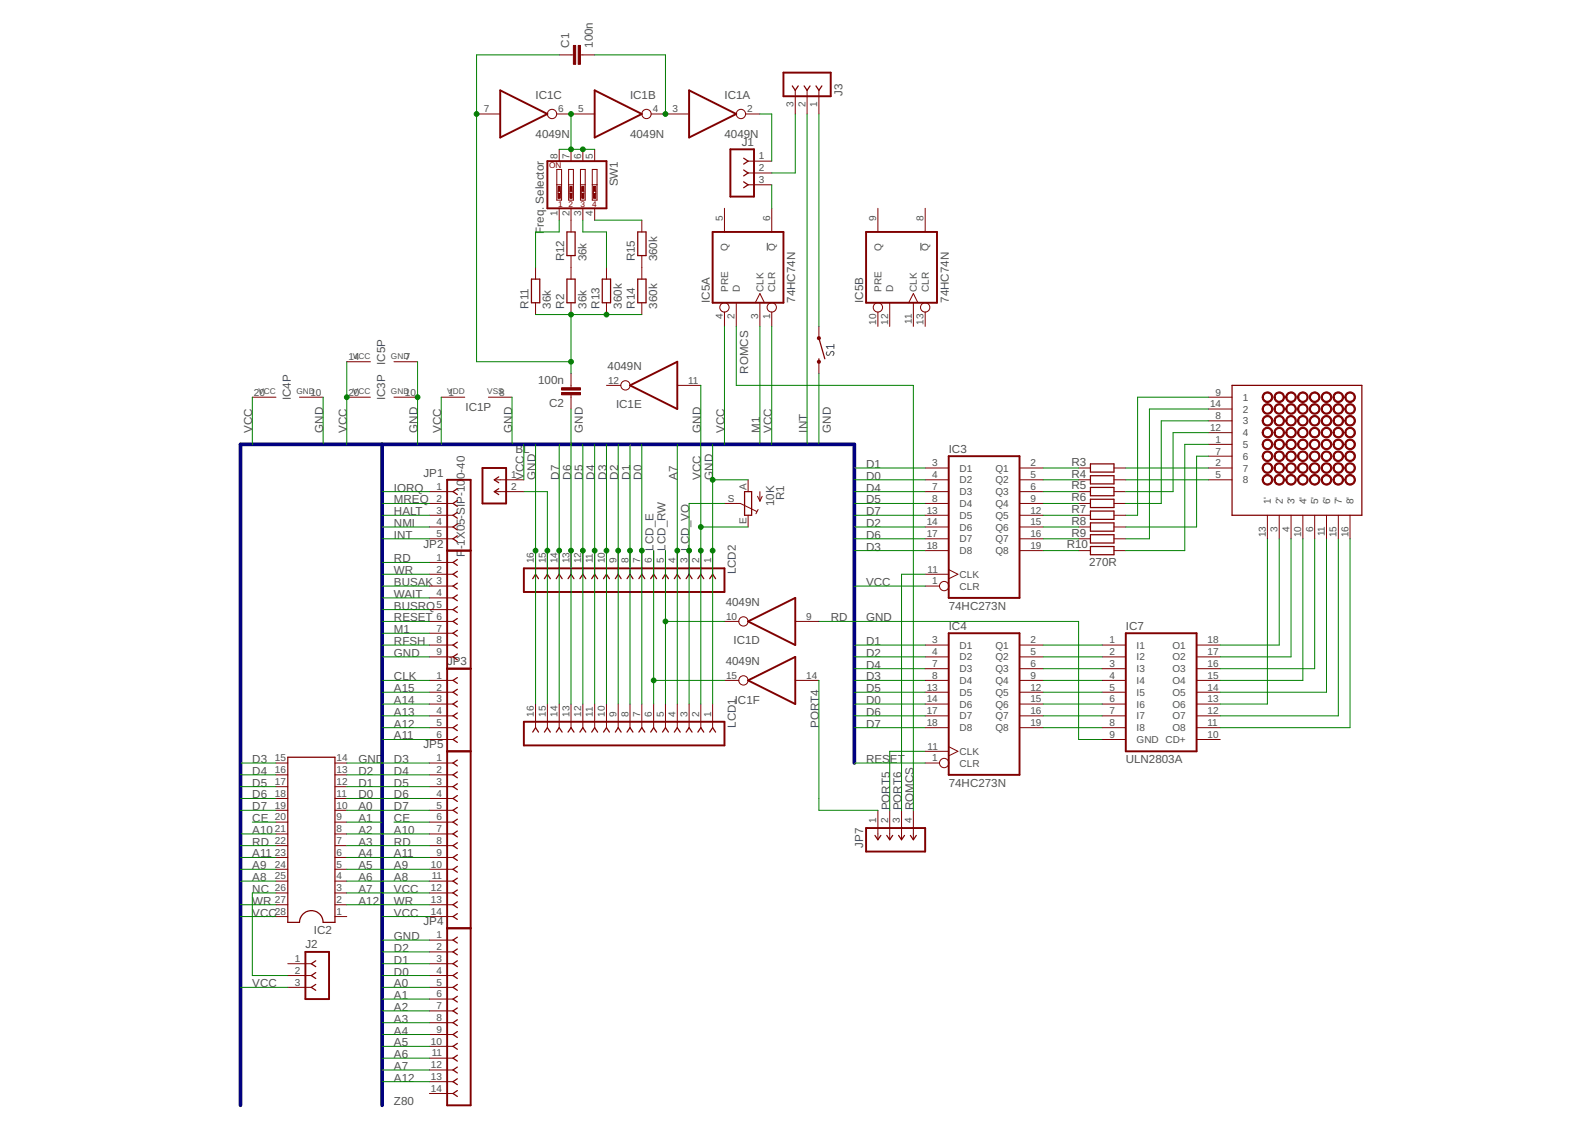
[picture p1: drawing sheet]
<svg xmlns="http://www.w3.org/2000/svg" width="297mm" height="210mm" viewBox="0 0 297 210" stroke-linecap="round" stroke-linejoin="round" font-family="sans-serif">
<defs><g id="words">
<g font-size="2.2" fill="#505050">
<text x="106" y="8.9" transform="rotate(-90 106 8.9)">C1</text>
<text x="110.4" y="8.9" transform="rotate(-90 110.4 8.9)">100n</text>
<text x="156.9" y="17.9" transform="rotate(-90 156.9 17.9)">J3</text>
<text x="99.7" y="18.5">IC1C</text>
<text x="117.3" y="18.5">IC1B</text>
<text x="134.9" y="18.5">IC1A</text>
<text x="99.7" y="25.6">4049N</text>
<text x="117.3" y="25.6">4049N</text>
<text x="134.9" y="25.6">4049N</text>
<text x="138.1" y="27.2">J1</text>
<text x="115" y="34.7" transform="rotate(-90 115 34.7)">SW1</text>
<text x="101.3" y="43.6" transform="rotate(-90 101.3 43.6)">Freq. Selector</text>
<text x="105" y="48.7" transform="rotate(-90 105 48.7)">R12</text>
<text x="109.2" y="48.7" transform="rotate(-90 109.2 48.7)">36k</text>
<text x="118.2" y="48.7" transform="rotate(-90 118.2 48.7)">R15</text>
<text x="122.4" y="48.7" transform="rotate(-90 122.4 48.7)">360k</text>
<text x="98.5" y="57.5" transform="rotate(-90 98.5 57.5)">R11</text>
<text x="102.6" y="57.5" transform="rotate(-90 102.6 57.5)">36k</text>
<text x="105" y="57.5" transform="rotate(-90 105 57.5)">R2</text>
<text x="109.2" y="57.5" transform="rotate(-90 109.2 57.5)">36k</text>
<text x="111.6" y="57.5" transform="rotate(-90 111.6 57.5)">R13</text>
<text x="115.8" y="57.5" transform="rotate(-90 115.8 57.5)">360k</text>
<text x="118.2" y="57.5" transform="rotate(-90 118.2 57.5)">R14</text>
<text x="122.4" y="57.5" transform="rotate(-90 122.4 57.5)">360k</text>
<text x="132.2" y="56.4" transform="rotate(-90 132.2 56.4)">IC5A</text>
<text x="148.1" y="56.4" transform="rotate(-90 148.1 56.4)">74HC74N</text>
<text x="160.7" y="56.4" transform="rotate(-90 160.7 56.4)">IC5B</text>
<text x="176.7" y="56.4" transform="rotate(-90 176.7 56.4)">74HC74N</text>
<text x="71.7" y="67.9" transform="rotate(-90 71.7 67.9)">IC5P</text>
<text x="100.2" y="71.5">100n</text>
<text x="113.2" y="68.9">4049N</text>
<text x="139.3" y="69.6" transform="rotate(-90 139.3 69.6)">ROMCS</text>
<text x="54.1" y="74.5" transform="rotate(-90 54.1 74.5)">IC4P</text>
<text x="71.7" y="74.5" transform="rotate(-90 71.7 74.5)">IC3P</text>
<text x="86.7" y="76.6">IC1P</text>
<text x="102.3" y="75.9">C2</text>
<text x="114.7" y="76.1">IC1E</text>
<text x="47" y="80.6" transform="rotate(-90 47 80.6)">VCC</text>
<text x="60.2" y="80.6" transform="rotate(-90 60.2 80.6)">GND</text>
<text x="64.6" y="80.6" transform="rotate(-90 64.6 80.6)">VCC</text>
<text x="77.8" y="80.6" transform="rotate(-90 77.8 80.6)">GND</text>
<text x="82.2" y="80.6" transform="rotate(-90 82.2 80.6)">VCC</text>
<text x="95.4" y="80.6" transform="rotate(-90 95.4 80.6)">GND</text>
<text x="108.5" y="80.6" transform="rotate(-90 108.5 80.6)">GND</text>
<text x="130.5" y="80.6" transform="rotate(-90 130.5 80.6)">GND</text>
<text x="134.9" y="80.6" transform="rotate(-90 134.9 80.6)">VCC</text>
<text x="141.5" y="80.6" transform="rotate(-90 141.5 80.6)">M1</text>
<text x="143.7" y="80.6" transform="rotate(-90 143.7 80.6)">VCC</text>
<text x="150.3" y="80.6" transform="rotate(-90 150.3 80.6)">INT</text>
<text x="154.7" y="80.6" transform="rotate(-90 154.7 80.6)">GND</text>
<text x="78.9" y="88.8">JP1</text>
<text x="86.6" y="89.3" transform="rotate(-90 86.6 89.3)">0-40</text>
<text x="96" y="84.4">BL</text>
<text x="97.5" y="89.4" transform="rotate(-90 97.5 89.4)">VCC</text>
<text x="99.7" y="89.4" transform="rotate(-90 99.7 89.4)">GND</text>
<text x="104.1" y="89.4" transform="rotate(-90 104.1 89.4)">D7</text>
<text x="106.3" y="89.4" transform="rotate(-90 106.3 89.4)">D6</text>
<text x="108.5" y="89.4" transform="rotate(-90 108.5 89.4)">D5</text>
<text x="110.7" y="89.4" transform="rotate(-90 110.7 89.4)">D4</text>
<text x="112.9" y="89.4" transform="rotate(-90 112.9 89.4)">D3</text>
<text x="115.1" y="89.4" transform="rotate(-90 115.1 89.4)">D2</text>
<text x="117.3" y="89.4" transform="rotate(-90 117.3 89.4)">D1</text>
<text x="119.5" y="89.4" transform="rotate(-90 119.5 89.4)">D0</text>
<text x="126.1" y="89.4" transform="rotate(-90 126.1 89.4)">A7</text>
<text x="130.5" y="89.4" transform="rotate(-90 130.5 89.4)">VCC</text>
<text x="132.7" y="89.4" transform="rotate(-90 132.7 89.4)">GND</text>
<text x="161.3" y="89.4">D0</text>
<text x="161.3" y="87.2">D1</text>
<text x="176.7" y="84.4">IC3</text>
<text x="199.5" y="86.7">R3</text>
<text x="199.5" y="88.9">R4</text>
<text x="73.4" y="91.6">IORQ</text>
<text x="73.4" y="93.8">MREQ</text>
<text x="73.4" y="96">HALT</text>
<text x="144.2" y="94.3" transform="rotate(-90 144.2 94.3)">10K</text>
<text x="146" y="93.2" transform="rotate(-90 146 93.2)">R1</text>
<text x="161.3" y="91.6">D4</text>
<text x="161.3" y="93.8">D5</text>
<text x="161.3" y="96">D7</text>
<text x="199.5" y="91.1">R5</text>
<text x="199.5" y="93.3">R6</text>
<text x="199.5" y="95.5">R7</text>
<text x="73.4" y="98.2">NMI</text>
<text x="73.4" y="100.4">INT</text>
<text x="161.3" y="98.2">D2</text>
<text x="161.3" y="100.4">D6</text>
<text x="199.5" y="97.7">R8</text>
<text x="199.5" y="99.9">R9</text>
<text x="73.4" y="104.8">RD</text>
<text x="73.4" y="107">WR</text>
<text x="78.9" y="102">JP2</text>
<text x="86.6" y="103.7" transform="rotate(-90 86.6 103.7)">F</text>
<text x="86.6" y="102.3" transform="rotate(-90 86.6 102.3)">-1X05-SIP-10</text>
<text x="121.7" y="102.6" transform="rotate(-90 121.7 102.6)">LCD_E</text>
<text x="123.9" y="102.6" transform="rotate(-90 123.9 102.6)">LCD_RW</text>
<text x="128.3" y="102.6" transform="rotate(-90 128.3 102.6)">LCD_VO</text>
<text x="137" y="107" transform="rotate(-90 137 107)">LCD2</text>
<text x="161.3" y="102.6">D3</text>
<text x="198.7" y="102.1">R10</text>
<text x="202.8" y="105.4">270R</text>
<text x="73.4" y="109.1">BUSAK</text>
<text x="73.4" y="111.3">WAIT</text>
<text x="73.4" y="113.5">BUSRQ</text>
<text x="135.1" y="112.9">4049N</text>
<text x="161.3" y="109.1">VCC</text>
<text x="176.7" y="113.5">74HC273N</text>
<text x="73.4" y="115.7">RESET</text>
<text x="73.4" y="117.9">M1</text>
<text x="154.7" y="115.7">RD</text>
<text x="161.3" y="115.7">GND</text>
<text x="176.7" y="117.4">IC4</text>
<text x="209.7" y="117.3">IC7</text>
<text x="73.4" y="120.1">RFSH</text>
<text x="73.4" y="122.3">GND</text>
<text x="83.3" y="123.9">JP3</text>
<text x="135.1" y="123.9">4049N</text>
<text x="136.6" y="120">IC1D</text>
<text x="161.3" y="120.1">D1</text>
<text x="161.3" y="122.3">D2</text>
<text x="161.3" y="124.5">D4</text>
<text x="73.4" y="126.7">CLK</text>
<text x="73.4" y="128.9">A15</text>
<text x="73.4" y="131.1">A14</text>
<text x="136.8" y="131">IC1F</text>
<text x="161.3" y="131.1">D0</text>
<text x="161.3" y="126.7">D3</text>
<text x="161.3" y="128.9">D5</text>
<text x="73.4" y="133.3">A13</text>
<text x="73.4" y="135.5">A12</text>
<text x="73.4" y="137.7">A11</text>
<text x="137" y="135.6" transform="rotate(-90 137 135.6)">LCD1</text>
<text x="152.5" y="135.5" transform="rotate(-90 152.5 135.5)">PORT4</text>
<text x="161.3" y="133.3">D6</text>
<text x="161.3" y="135.5">D7</text>
<text x="47" y="142.1">D3</text>
<text x="66.8" y="142.1">GND</text>
<text x="73.4" y="142.1">D3</text>
<text x="78.9" y="139.4">JP5</text>
<text x="161.3" y="142.1">RES</text>
<text x="165.7" y="142.1">ET</text>
<text x="209.7" y="142.1">ULN2803A</text>
<text x="47" y="144.3">D4</text>
<text x="47" y="146.5">D5</text>
<text x="47" y="148.7">D6</text>
<text x="66.8" y="148.7">D0</text>
<text x="66.8" y="146.5">D1</text>
<text x="66.8" y="144.3">D2</text>
<text x="73.4" y="144.3">D4</text>
<text x="73.4" y="146.5">D5</text>
<text x="73.4" y="148.7">D6</text>
<text x="176.7" y="146.5">74HC273N</text>
<text x="47" y="150.9">D7</text>
<text x="47" y="155.3">A10</text>
<text x="47" y="153.1">CE</text>
<text x="66.8" y="155.3">A2</text>
<text x="66.8" y="153.1">A1</text>
<text x="66.8" y="150.9">A0</text>
<text x="73.4" y="150.9">D7</text>
<text x="73.4" y="155.3">A10</text>
<text x="73.4" y="153.1">CE</text>
<text x="165.7" y="150.9" transform="rotate(-90 165.7 150.9)">PORT5</text>
<text x="167.9" y="150.9" transform="rotate(-90 167.9 150.9)">PORT6</text>
<text x="170.1" y="150.9" transform="rotate(-90 170.1 150.9)">ROMCS</text>
<text x="47" y="157.5">RD</text>
<text x="47" y="159.7">A11</text>
<text x="47" y="161.9">A9</text>
<text x="66.8" y="161.9">A5</text>
<text x="66.8" y="159.7">A4</text>
<text x="66.8" y="157.5">A3</text>
<text x="73.4" y="157.5">RD</text>
<text x="73.4" y="159.7">A11</text>
<text x="73.4" y="161.9">A9</text>
<text x="160.7" y="157.9" transform="rotate(-90 160.7 157.9)">JP7</text>
<text x="47" y="164.1">A8</text>
<text x="47" y="166.3">NC</text>
<text x="66.8" y="166.3">A7</text>
<text x="66.8" y="164.1">A6</text>
<text x="73.4" y="164.1">A8</text>
<text x="73.4" y="166.3">VCC</text>
<text x="47" y="168.5">WR</text>
<text x="47" y="170.7">VCC</text>
<text x="58.5" y="173.9">IC2</text>
<text x="66.8" y="168.5">A12</text>
<text x="73.4" y="168.5">WR</text>
<text x="73.4" y="170.7">VCC</text>
<text x="78.9" y="172.3">JP4</text>
<text x="56.9" y="176.6">J2</text>
<text x="73.4" y="175.1">GND</text>
<text x="73.4" y="179.5">D1</text>
<text x="73.4" y="177.3">D2</text>
<text x="47" y="183.9">VCC</text>
<text x="73.4" y="183.9">A0</text>
<text x="73.4" y="181.7">D0</text>
<text x="73.4" y="190.5">A3</text>
<text x="73.4" y="188.3">A2</text>
<text x="73.4" y="186.1">A1</text>
<text x="73.4" y="197.1">A6</text>
<text x="73.4" y="194.9">A5</text>
<text x="73.4" y="192.7">A4</text>
<text x="73.4" y="201.5">A12</text>
<text x="73.4" y="199.3">A7</text>
<text x="73.4" y="205.9">Z80</text>
</g>
<g font-size="1.9" fill="#505050">
<text x="90.1" y="20.9">7</text>
<text x="104" y="20.9">6</text>
<text x="107.7" y="20.9">5</text>
<text x="121.6" y="20.9">4</text>
<text x="125.3" y="20.9">3</text>
<text x="139.1" y="20.9">2</text>
<text x="147.8" y="19.9" transform="rotate(-90 147.8 19.9)">3</text>
<text x="150" y="19.9" transform="rotate(-90 150 19.9)">2</text>
<text x="152.2" y="19.9" transform="rotate(-90 152.2 19.9)">1</text>
<text x="103.8" y="29.7" transform="rotate(-90 103.8 29.7)">8</text>
<text x="106" y="29.7" transform="rotate(-90 106 29.7)">7</text>
<text x="108.2" y="29.7" transform="rotate(-90 108.2 29.7)">6</text>
<text x="110.4" y="29.7" transform="rotate(-90 110.4 29.7)">5</text>
<text x="141.3" y="29.7">1</text>
<text x="141.3" y="31.9">2</text>
<text x="141.3" y="34.1">3</text>
<text x="103.8" y="40.2" transform="rotate(-90 103.8 40.2)">1</text>
<text x="106" y="40.2" transform="rotate(-90 106 40.2)">2</text>
<text x="108.2" y="40.2" transform="rotate(-90 108.2 40.2)">3</text>
<text x="110.4" y="40.2" transform="rotate(-90 110.4 40.2)">4</text>
<text x="134.6" y="41.2" transform="rotate(-90 134.6 41.2)">5</text>
<text x="143.4" y="41.2" transform="rotate(-90 143.4 41.2)">6</text>
<text x="163.2" y="41.2" transform="rotate(-90 163.2 41.2)">9</text>
<text x="172" y="41.2" transform="rotate(-90 172 41.2)">8</text>
<text x="135.6" y="46.7" transform="rotate(-90 135.6 46.7)">Q</text>
<text x="144.4" y="46.7" transform="rotate(-90 144.4 46.7)">Q</text>
<text x="164.1" y="46.7" transform="rotate(-90 164.1 46.7)">Q</text>
<text x="172.9" y="46.7" transform="rotate(-90 172.9 46.7)">Q</text>
<text x="134.6" y="59.5" transform="rotate(-90 134.6 59.5)">4</text>
<text x="135.6" y="54.4" transform="rotate(-90 135.6 54.4)">PRE</text>
<text x="136.8" y="59.5" transform="rotate(-90 136.8 59.5)">2</text>
<text x="137.8" y="54.4" transform="rotate(-90 137.8 54.4)">D</text>
<text x="141.2" y="59.5" transform="rotate(-90 141.2 59.5)">3</text>
<text x="142.2" y="54.4" transform="rotate(-90 142.2 54.4)">CLK</text>
<text x="143.4" y="59.5" transform="rotate(-90 143.4 59.5)">1</text>
<text x="144.4" y="54.4" transform="rotate(-90 144.4 54.4)">CLR</text>
<text x="164.2" y="54.4" transform="rotate(-90 164.2 54.4)">PRE</text>
<text x="166.4" y="54.4" transform="rotate(-90 166.4 54.4)">D</text>
<text x="170.8" y="54.4" transform="rotate(-90 170.8 54.4)">CLK</text>
<text x="172.9" y="54.4" transform="rotate(-90 172.9 54.4)">CLR</text>
<text x="163.2" y="60.5" transform="rotate(-90 163.2 60.5)">10</text>
<text x="165.4" y="60.5" transform="rotate(-90 165.4 60.5)">12</text>
<text x="169.8" y="60.3" transform="rotate(-90 169.8 60.3)">11</text>
<text x="172" y="60.5" transform="rotate(-90 172 60.5)">13</text>
<text x="64.9" y="67.1">14</text>
<text x="75.4" y="67.1">7</text>
<text x="113.2" y="71.5">12</text>
<text x="128.1" y="71.5">11</text>
<text x="47.3" y="73.7">20</text>
<text x="57.8" y="73.7">10</text>
<text x="64.9" y="73.7">20</text>
<text x="75.4" y="73.7">10</text>
<text x="83.5" y="73.7">1</text>
<text x="93" y="73.7">8</text>
<text x="225.3" y="75.9">14</text>
<text x="226.4" y="73.7">9</text>
<text x="231.5" y="74.6">1</text>
<text x="231.5" y="76.8">2</text>
<text x="225.3" y="80.3">12</text>
<text x="226.4" y="78.1">8</text>
<text x="226.4" y="82.5">1</text>
<text x="231.5" y="79">3</text>
<text x="231.5" y="81.2">4</text>
<text x="231.5" y="83.4">5</text>
<text x="95.2" y="89.1">1</text>
<text x="173.6" y="86.9">3</text>
<text x="173.6" y="89.1">4</text>
<text x="178.7" y="87.8">D1</text>
<text x="185.4" y="87.8">Q1</text>
<text x="191.9" y="86.9">2</text>
<text x="191.9" y="89.1">5</text>
<text x="226.4" y="84.7">7</text>
<text x="226.4" y="86.9">2</text>
<text x="226.4" y="89.1">5</text>
<text x="231.5" y="85.6">6</text>
<text x="231.5" y="87.8">7</text>
<text x="81.3" y="91.3">1</text>
<text x="81.3" y="93.5">2</text>
<text x="81.3" y="95.7">3</text>
<text x="95.2" y="91.3">2</text>
<text x="135.6" y="93.5">S</text>
<text x="139" y="91.3" transform="rotate(-90 139 91.3)">A</text>
<text x="172.6" y="95.7">13</text>
<text x="173.6" y="91.3">7</text>
<text x="173.6" y="93.5">8</text>
<text x="178.7" y="90">D2</text>
<text x="178.7" y="92.2">D3</text>
<text x="178.7" y="94.4">D4</text>
<text x="185.4" y="90">Q2</text>
<text x="185.4" y="92.2">Q3</text>
<text x="185.4" y="94.4">Q4</text>
<text x="191.9" y="91.3">6</text>
<text x="191.9" y="93.5">9</text>
<text x="191.9" y="95.7">12</text>
<text x="231.5" y="90">8</text>
<text x="236.7" y="93.9" transform="rotate(-90 236.7 93.9)">1'</text>
<text x="238.9" y="93.9" transform="rotate(-90 238.9 93.9)">2'</text>
<text x="241.1" y="93.9" transform="rotate(-90 241.1 93.9)">3'</text>
<text x="243.3" y="93.9" transform="rotate(-90 243.3 93.9)">4'</text>
<text x="245.5" y="93.9" transform="rotate(-90 245.5 93.9)">5'</text>
<text x="247.7" y="93.9" transform="rotate(-90 247.7 93.9)">6'</text>
<text x="249.9" y="93.9" transform="rotate(-90 249.9 93.9)">7'</text>
<text x="252.1" y="93.9" transform="rotate(-90 252.1 93.9)">8'</text>
<text x="81.3" y="97.9">4</text>
<text x="81.3" y="100">5</text>
<text x="139" y="97.5" transform="rotate(-90 139 97.5)">E</text>
<text x="172.6" y="97.9">14</text>
<text x="172.6" y="100">17</text>
<text x="178.7" y="96.6">D5</text>
<text x="178.7" y="98.8">D6</text>
<text x="178.7" y="101">D7</text>
<text x="185.4" y="96.6">Q5</text>
<text x="185.4" y="98.8">Q6</text>
<text x="185.4" y="101">Q7</text>
<text x="191.9" y="97.9">15</text>
<text x="191.9" y="100">16</text>
<text x="235.7" y="100.1" transform="rotate(-90 235.7 100.1)">13</text>
<text x="237.9" y="99" transform="rotate(-90 237.9 99)">3</text>
<text x="240.1" y="99" transform="rotate(-90 240.1 99)">4</text>
<text x="242.3" y="100.1" transform="rotate(-90 242.3 100.1)">10</text>
<text x="244.5" y="99" transform="rotate(-90 244.5 99)">6</text>
<text x="246.7" y="99.9" transform="rotate(-90 246.7 99.9)">11</text>
<text x="248.9" y="100.1" transform="rotate(-90 248.9 100.1)">15</text>
<text x="251.1" y="100.1" transform="rotate(-90 251.1 100.1)">16</text>
<text x="81.3" y="104.4">1</text>
<text x="81.3" y="106.6">2</text>
<text x="99.4" y="104.9" transform="rotate(-90 99.4 104.9)">16</text>
<text x="101.6" y="104.9" transform="rotate(-90 101.6 104.9)">15</text>
<text x="103.8" y="104.9" transform="rotate(-90 103.8 104.9)">14</text>
<text x="106" y="104.9" transform="rotate(-90 106 104.9)">13</text>
<text x="108.2" y="104.9" transform="rotate(-90 108.2 104.9)">12</text>
<text x="110.4" y="104.9" transform="rotate(-90 110.4 104.9)">11</text>
<text x="112.6" y="104.9" transform="rotate(-90 112.6 104.9)">10</text>
<text x="114.8" y="104.9" transform="rotate(-90 114.8 104.9)">9</text>
<text x="117" y="104.9" transform="rotate(-90 117 104.9)">8</text>
<text x="119.2" y="104.9" transform="rotate(-90 119.2 104.9)">7</text>
<text x="121.4" y="104.9" transform="rotate(-90 121.4 104.9)">6</text>
<text x="123.6" y="104.9" transform="rotate(-90 123.6 104.9)">5</text>
<text x="125.8" y="104.9" transform="rotate(-90 125.8 104.9)">4</text>
<text x="128" y="104.9" transform="rotate(-90 128 104.9)">3</text>
<text x="130.2" y="104.9" transform="rotate(-90 130.2 104.9)">2</text>
<text x="132.4" y="104.9" transform="rotate(-90 132.4 104.9)">1</text>
<text x="172.6" y="102.2">18</text>
<text x="172.7" y="106.6">11</text>
<text x="178.7" y="107.6">CLK</text>
<text x="178.7" y="103.2">D8</text>
<text x="185.4" y="103.2">Q8</text>
<text x="191.9" y="102.2">19</text>
<text x="81.3" y="108.8">3</text>
<text x="81.3" y="111">4</text>
<text x="81.3" y="113.2">5</text>
<text x="173.6" y="108.8">1</text>
<text x="178.7" y="109.8">CLR</text>
<text x="81.3" y="115.4">6</text>
<text x="81.3" y="117.6">7</text>
<text x="81.3" y="119.8">8</text>
<text x="135.2" y="115.4">10</text>
<text x="150.1" y="115.4">9</text>
<text x="173.6" y="119.8">3</text>
<text x="191.9" y="119.8">2</text>
<text x="206.6" y="119.8">1</text>
<text x="224.9" y="119.8">18</text>
<text x="81.3" y="122">9</text>
<text x="173.6" y="122">4</text>
<text x="173.6" y="124.2">7</text>
<text x="178.7" y="120.8">D1</text>
<text x="178.7" y="123">D2</text>
<text x="178.7" y="125.2">D3</text>
<text x="185.4" y="120.8">Q1</text>
<text x="185.4" y="123">Q2</text>
<text x="185.4" y="125.2">Q3</text>
<text x="191.9" y="122">5</text>
<text x="191.9" y="124.2">6</text>
<text x="206.6" y="122">2</text>
<text x="206.6" y="124.2">3</text>
<text x="211.7" y="120.8">I1</text>
<text x="211.7" y="123">I2</text>
<text x="211.7" y="125.2">I3</text>
<text x="218.4" y="120.8">O1</text>
<text x="218.4" y="123">O2</text>
<text x="218.4" y="125.2">O3</text>
<text x="224.9" y="122">17</text>
<text x="224.9" y="124.2">16</text>
<text x="81.3" y="126.4">1</text>
<text x="81.3" y="128.6">2</text>
<text x="81.3" y="130.8">3</text>
<text x="135.2" y="126.4">15</text>
<text x="150.1" y="126.4">14</text>
<text x="172.6" y="128.6">13</text>
<text x="172.6" y="130.8">14</text>
<text x="173.6" y="126.4">8</text>
<text x="178.7" y="127.4">D4</text>
<text x="178.7" y="129.6">D5</text>
<text x="178.7" y="131.8">D6</text>
<text x="185.4" y="127.4">Q4</text>
<text x="185.4" y="129.6">Q5</text>
<text x="185.4" y="131.8">Q6</text>
<text x="191.9" y="126.4">9</text>
<text x="191.9" y="128.6">12</text>
<text x="191.9" y="130.8">15</text>
<text x="206.6" y="126.4">4</text>
<text x="206.6" y="128.6">5</text>
<text x="206.6" y="130.8">6</text>
<text x="211.7" y="127.4">I4</text>
<text x="211.7" y="129.6">I5</text>
<text x="211.7" y="131.8">I6</text>
<text x="218.4" y="127.4">O4</text>
<text x="218.4" y="129.6">O5</text>
<text x="218.4" y="131.8">O6</text>
<text x="224.9" y="126.4">15</text>
<text x="224.9" y="128.6">14</text>
<text x="224.9" y="130.8">13</text>
<text x="81.3" y="133">4</text>
<text x="81.3" y="135.2">5</text>
<text x="81.3" y="137.4">6</text>
<text x="99.4" y="133.5" transform="rotate(-90 99.4 133.5)">16</text>
<text x="101.6" y="133.5" transform="rotate(-90 101.6 133.5)">15</text>
<text x="103.8" y="133.5" transform="rotate(-90 103.8 133.5)">14</text>
<text x="106" y="133.5" transform="rotate(-90 106 133.5)">13</text>
<text x="108.2" y="133.5" transform="rotate(-90 108.2 133.5)">12</text>
<text x="110.4" y="133.5" transform="rotate(-90 110.4 133.5)">11</text>
<text x="112.6" y="133.5" transform="rotate(-90 112.6 133.5)">10</text>
<text x="114.8" y="133.5" transform="rotate(-90 114.8 133.5)">9</text>
<text x="117" y="133.5" transform="rotate(-90 117 133.5)">8</text>
<text x="119.2" y="133.5" transform="rotate(-90 119.2 133.5)">7</text>
<text x="121.4" y="133.5" transform="rotate(-90 121.4 133.5)">6</text>
<text x="123.6" y="133.5" transform="rotate(-90 123.6 133.5)">5</text>
<text x="125.8" y="133.5" transform="rotate(-90 125.8 133.5)">4</text>
<text x="128" y="133.5" transform="rotate(-90 128 133.5)">3</text>
<text x="130.2" y="133.5" transform="rotate(-90 130.2 133.5)">2</text>
<text x="132.4" y="133.5" transform="rotate(-90 132.4 133.5)">1</text>
<text x="172.6" y="133">17</text>
<text x="172.6" y="135.2">18</text>
<text x="178.7" y="134">D7</text>
<text x="178.7" y="136.2">D8</text>
<text x="185.4" y="134">Q7</text>
<text x="185.4" y="136.2">Q8</text>
<text x="191.9" y="133">16</text>
<text x="191.9" y="135.2">19</text>
<text x="206.6" y="133">7</text>
<text x="206.6" y="135.2">8</text>
<text x="206.6" y="137.4">9</text>
<text x="211.7" y="134">I7</text>
<text x="211.7" y="136.2">I8</text>
<text x="218.4" y="136.2">O8</text>
<text x="218.4" y="134">O7</text>
<text x="224.9" y="135.2">11</text>
<text x="224.9" y="133">12</text>
<text x="224.9" y="137.4">10</text>
<text x="51.2" y="141.8">15</text>
<text x="62.7" y="141.8">14</text>
<text x="81.3" y="141.8">1</text>
<text x="172.7" y="139.6">11</text>
<text x="173.6" y="141.8">1</text>
<text x="178.7" y="142.8">CLR</text>
<text x="178.7" y="140.6">CLK</text>
<text x="211.7" y="138.4">GND CD+</text>
<text x="51.2" y="144">16</text>
<text x="51.2" y="146.2">17</text>
<text x="51.2" y="148.4">18</text>
<text x="62.7" y="148.4">11</text>
<text x="62.7" y="146.2">12</text>
<text x="62.7" y="144">13</text>
<text x="81.3" y="144">2</text>
<text x="81.3" y="146.2">3</text>
<text x="81.3" y="148.4">4</text>
<text x="51.2" y="150.6">19</text>
<text x="51.2" y="152.8">20</text>
<text x="51.2" y="155">21</text>
<text x="62.7" y="155">8</text>
<text x="62.7" y="152.8">9</text>
<text x="62.7" y="150.6">10</text>
<text x="81.3" y="150.6">5</text>
<text x="81.3" y="152.8">6</text>
<text x="81.3" y="155">7</text>
<text x="163.2" y="153.3" transform="rotate(-90 163.2 153.3)">1</text>
<text x="165.4" y="153.3" transform="rotate(-90 165.4 153.3)">2</text>
<text x="167.6" y="153.3" transform="rotate(-90 167.6 153.3)">3</text>
<text x="169.8" y="153.3" transform="rotate(-90 169.8 153.3)">4</text>
<text x="51.2" y="157.2">22</text>
<text x="51.2" y="159.4">23</text>
<text x="51.2" y="161.6">24</text>
<text x="62.7" y="161.6">5</text>
<text x="62.7" y="159.4">6</text>
<text x="62.7" y="157.2">7</text>
<text x="80.3" y="161.6">10</text>
<text x="81.3" y="157.2">8</text>
<text x="81.3" y="159.4">9</text>
<text x="51.2" y="163.8">25</text>
<text x="51.2" y="166">26</text>
<text x="62.7" y="166">3</text>
<text x="62.7" y="163.8">4</text>
<text x="80.3" y="166">12</text>
<text x="80.4" y="163.8">11</text>
<text x="51.2" y="168.2">27</text>
<text x="51.2" y="170.4">28</text>
<text x="62.7" y="170.4">1</text>
<text x="62.7" y="168.2">2</text>
<text x="80.3" y="168.2">13</text>
<text x="80.3" y="170.4">14</text>
<text x="54.9" y="179.2">1</text>
<text x="81.3" y="174.8">1</text>
<text x="81.3" y="177">2</text>
<text x="81.3" y="179.2">3</text>
<text x="54.9" y="181.4">2</text>
<text x="54.9" y="183.6">3</text>
<text x="81.3" y="181.4">4</text>
<text x="81.3" y="183.6">5</text>
<text x="81.3" y="185.8">6</text>
<text x="81.3" y="188">7</text>
<text x="81.3" y="190.2">8</text>
<text x="80.3" y="194.6">10</text>
<text x="80.4" y="196.8">11</text>
<text x="81.3" y="192.4">9</text>
<text x="80.3" y="199">12</text>
<text x="80.3" y="201.2">13</text>
<text x="80.3" y="203.4">14</text>
</g>
<g font-size="1.5" fill="#800000">
<text x="102.3" y="31.3">ON</text>
<text x="103.9" y="38.6">1</text>
<text x="105.9" y="38.6">2</text>
<text x="108.1" y="38.6">3</text>
<text x="110.3" y="38.6">4</text>
</g>
<g font-size="1.5" fill="#505050">
<text x="65.7" y="66.8">VCC</text>
<text x="72.8" y="66.8">GND</text>
<text x="48.1" y="73.4">VCC</text>
<text x="55.2" y="73.4">GND</text>
<text x="65.7" y="73.4">VCC</text>
<text x="72.8" y="73.4">GND</text>
<text x="83.3" y="73.4">VDD</text>
<text x="90.7" y="73.4">VSS</text>
</g>
</g></defs>
<path d="M142.9 45.2v1.5M171.5 45.2v1.5M154 65.5a.35 .35 0 0 0-.1 .6 .35 .35 0 0 0 .6-.1l.2-.4a.36 .36 0 0 1 .5-.1 .36 .36 0 0 1 0 .6l-.1 .1M155.3 64.5h-1.4l.3 .4M155.3 64.1v.8" fill="none" stroke="#505050" stroke-width=".19"/>
<g fill="none" stroke="#800000" stroke-width=".36">
<path d="M93.2 16.8l8.7 4.4-8.7 4.4zM110.7 16.8l8.8 4.4-8.8 4.4zM128.3 16.8l8.8 4.4-8.8 4.4zM145.9 13.5h8.8v4.4h-8.8zM101.9 30h11v8.8h-11zM136 27.8h4.4v8.8h-4.4zM132.7 43.2h13.2v13.2h-13.2zM161.3 43.2h13.2v13.2h-13.2zM117.3 71.8l8.8-4.4v8.8zM83.3 89.4h4.4v116.5h-4.4zM89.9 87.2h4.4v6.6h-4.4zM176.7 85h13.2v26.4h-13.2z"/>
<path d="M83.3 102.6h4.4M97.6 105.9h37.3v4.4h-37.3zM139.3 115.7l8.8-4.3v8.7zM176.7 117.9h13.2v26.4h-13.2zM209.7 117.9h13.1v22h-13.1zM83.3 124.5h4.4M83.3 139.9h4.4M97.6 134.4h37.3v4.4h-37.3zM139.3 126.7l8.8-4.4v8.8zM161.3 154.2h11v4.4h-11zM56.9 177.3h4.4v8.8h-4.4zM83.3 172.9h4.4"/>
</g>
<g fill="none" stroke="#800000" stroke-width=".23">
<path d="M147.6 16l.5 .8 .6-.8M149.8 16l.5 .8 .6-.8M152 16l.5 .8 .6-.8M138.5 29.5l.8 .5-.8 .6M138.5 31.7l.8 .5-.8 .6M138.5 33.9l.8 .5-.8 .6M99 52h1.5v4.4h-1.5zM105.6 43.2h1.5v4.4h-1.5zM105.6 52h1.5v4.4h-1.5zM112.2 52h1.5v4.4h-1.5zM118.8 52h1.5v4.4h-1.5zM118.8 43.2h1.5v4.4h-1.5z"/>
<path d="M152.5 66.8v.6M152.5 63l1.1 3.8M229.4 71.8h24.2v24.2h-24.2zM85.2 91l-.8 .6 .8 .5M85.2 93.2l-.8 .6 .8 .5M85.2 95.4l-.8 .6 .8 .5M85.2 97.6l-.8 .5 .8 .6M85.2 99.8l-.8 .6 .8 .5M92.9 88.8l-.8 .6 .8 .5M92.9 91l-.8 .6 .8 .5M138.7 91.6h1.3v4.4h-1.3zM203.1 86.4h4.4v1.5h-4.4z"/>
<path d="M203.1 88.6h4.4v1.5h-4.4zM203.1 90.8h4.4v1.5h-4.4zM203.1 93h4.4v1.5h-4.4zM203.1 95.2h4.4v1.5h-4.4zM203.1 97.4h4.4v1.5h-4.4zM203.1 99.6h4.4v1.5h-4.4zM85.2 104.2l-.8 .6 .8 .5M85.2 106.4l-.8 .6 .8 .5M85.2 108.6l-.8 .6 .8 .5M85.2 110.8l-.8 .6 .8 .5M85.2 113l-.8 .5 .8 .6M85.2 115.2l-.8 .5 .8 .6"/>
<path d="M85.2 117.4l-.8 .5 .8 .6M85.2 119.6l-.8 .5 .8 .6M99.2 107.8l.5-.8 .6 .8M101.4 107.8l.5-.8 .6 .8M103.6 107.8l.5-.8 .6 .8M105.8 107.8l.5-.8 .6 .8M108 107.8l.5-.8 .6 .8M110.2 107.8l.5-.8 .6 .8M112.4 107.8l.5-.8 .6 .8M114.6 107.8l.5-.8 .6 .8M116.8 107.8l.5-.8 .6 .8M119 107.8l.5-.8 .6 .8"/>
<path d="M121.2 107.8l.5-.8 .6 .8M123.4 107.8l.5-.8 .6 .8M125.6 107.8l.5-.8 .6 .8M127.8 107.8l.5-.8 .6 .8M130 107.8l.5-.8 .6 .8M132.2 107.8l.5-.8 .6 .8M203.1 101.8h4.4v1.5h-4.4zM85.2 121.8l-.8 .5 .8 .6M85.2 126.2l-.8 .5 .8 .6M85.2 128.4l-.8 .5 .8 .6M85.2 130.6l-.8 .5 .8 .6M85.2 132.8l-.8 .5 .8 .6"/>
<path d="M85.2 135l-.8 .5 .8 .6M85.2 137.2l-.8 .5 .8 .6M99.2 136.4l.5-.9 .6 .9M101.4 136.4l.5-.9 .6 .9M103.6 136.4l.5-.9 .6 .9M105.8 136.4l.5-.9 .6 .9M108 136.4l.5-.9 .6 .9M110.2 136.4l.5-.9 .6 .9M112.4 136.4l.5-.9 .6 .9M114.6 136.4l.5-.9 .6 .9M116.8 136.4l.5-.9 .6 .9M119 136.4l.5-.9 .6 .9"/>
<path d="M121.2 136.4l.5-.9 .6 .9M123.4 136.4l.5-.9 .6 .9M125.6 136.4l.5-.9 .6 .9M127.8 136.4l.5-.9 .6 .9M130 136.4l.5-.9 .6 .9M132.2 136.4l.5-.9 .6 .9M53.6 141h8.8v30.8h-2.2a2.2 2.2 0 0 0-2.2-2.2 2.2 2.2 0 0 0-2.2 2.2h-2.2zM85.2 141.6l-.8 .5 .8 .6M85.2 143.8l-.8 .5 .8 .6M85.2 146l-.8 .5 .8 .6M85.2 148.2l-.8 .5 .8 .6M85.2 150.4l-.8 .5 .8 .6"/>
<path d="M85.2 152.6l-.8 .5 .8 .6M85.2 154.8l-.8 .5 .8 .6M85.2 157l-.8 .5 .8 .6M85.2 159.2l-.8 .5 .8 .6M162.9 155.6l.6 .8 .5-.8M165.1 155.6l.6 .8 .5-.8M167.3 155.6l.6 .8 .5-.8M169.5 155.6l.6 .8 .5-.8M58.8 178.9l-.8 .6 .8 .5M85.2 161.4l-.8 .5 .8 .6M85.2 163.6l-.8 .5 .8 .6M85.2 165.8l-.8 .5 .8 .6"/>
<path d="M85.2 168l-.8 .5 .8 .6M85.2 170.2l-.8 .5 .8 .5M85.2 174.5l-.8 .6 .8 .5M85.2 176.7l-.8 .6 .8 .5M85.2 178.9l-.8 .6 .8 .5M58.8 181.1l-.8 .6 .8 .5M58.8 183.3l-.8 .6 .8 .5M85.2 181.1l-.8 .6 .8 .5M85.2 183.3l-.8 .6 .8 .5M85.2 185.5l-.8 .6 .8 .5M85.2 187.7l-.8 .6 .8 .5M85.2 189.9l-.8 .6 .8 .5"/>
<path d="M85.2 192.1l-.8 .6 .8 .5M85.2 194.3l-.8 .6 .8 .5M85.2 196.5l-.8 .6 .8 .5M85.2 198.7l-.8 .6 .8 .5M85.2 200.9l-.8 .6 .8 .5M85.2 203.1l-.8 .6 .8 .5"/>
</g>
<g fill="none" stroke="#800000" stroke-width=".19">
<path d="M104.1 10.2h2.7M108.1 10.2h2.6M148.1 16.8v4.4M150.3 16.8v4.4M152.5 16.8v4.4M88.8 21.2h4.4M103.7 21.2h7M103.7 31.6h.9v5.7h-.9zM103.7 34.4h.9M103.9 35.6v.5M104.1 27.8v2.2M104.1 38.8v2.2"/>
<path d="M104.4 35.6v.5M105.9 31.6h.9v5.7h-.9zM105.9 34.4h.9M106.1 35.6v.5M106.3 27.8v2.2M106.3 38.8v4.4M106.6 35.6v.5M108.1 31.6h.9v5.7h-.9zM108.1 34.4h.9M108.3 35.6v.5M108.5 27.8v2.2M108.5 38.8v2.2"/>
<path d="M108.8 35.6v.5M110.3 31.6h.9v5.7h-.9zM110.3 34.4h.9M110.5 35.6v.5M110.7 27.8v2.2M110.7 38.8v2.2M111 35.6v.5M121.2 21.2h7.1M134.9 38.8v4.4M138.8 21.2h2.7M139.3 34.4h4.4M139.3 30h4.4"/>
<path d="M139.3 32.2h4.4M143.7 38.8v4.4M163.5 38.8v4.4M172.3 38.8v4.4M99.7 49.8v2.2M99.7 56.4v2.2M106.3 47.6v4.4M106.3 56.4v2.2M112.9 49.8v2.2M112.9 56.4v2.2M119.5 41v2.2M119.5 47.6v4.4"/>
<path d="M119.5 56.4v2.2M134.9 58.1v2.7M137.1 56.4v4.4M140.7 56.4l.8-1.7 .9 1.7M141.5 56.4v4.4M143.7 58.1v2.7M163.5 58.1v2.7M165.7 56.4v4.4M169.2 56.4l.9-1.7 .8 1.7M170.1 56.4v4.4M172.3 58.1v2.7M47 74h4.4"/>
<path d="M55.8 74h4.4M64.6 74h4.4M64.6 67.4h4.4M73.4 74h4.4M73.4 67.4h4.4M82.2 74h4.4M91 74h4.4M106.3 69.6v2.6M106.3 73.5v2.7M112.9 71.8h2.7M126.1 71.8h4.4M152.5 60.8v2.2"/>
<path d="M152.5 67.4v2.2M225 74h4.4M225 76.2h4.4M225 78.4h4.4M80 91.6h4.4M80 93.8h4.4M80 96h4.4M80 98.1h4.4M92.1 91.6h5.5M92.1 89.4h5.5M134.9 93.8h3l3 1.5M139.3 89.4v2.2"/>
<path d="M139.3 96v2.1M141.1 92.4l.4 .9M141.2 94.9l-.4 .8M141.5 91.6v1.7M141.9 92.4l-.4 .9M172.3 91.6h4.4M172.3 93.8h4.4M172.3 96h4.4M172.3 98.1h4.4M172.3 89.4h4.4M172.3 87.2h4.4M189.9 91.6h4.4"/>
<path d="M189.9 93.8h4.4M189.9 96h4.4M189.9 98.1h4.4M189.9 89.4h4.4M189.9 87.2h4.4M200.9 91.6h2.2M200.9 93.8h2.2M200.9 96h2.2M200.9 98.1h2.2M200.9 89.4h2.2M200.9 87.2h2.2M207.5 91.6h2.2"/>
<path d="M207.5 93.8h2.2M207.5 96h2.2M207.5 98.1h2.2M207.5 89.4h2.2M207.5 87.2h2.2M225 89.4h4.4M225 80.6h4.4M225 82.8h4.4M225 85h4.4M225 87.2h4.4M236 96v4.4M238.2 96v4.4"/>
<path d="M240.4 96v4.4M242.6 96v4.4M244.8 96v4.4M247 96v4.4M249.2 96v4.4M251.4 96v4.4M80 100.4h4.4M80 104.8h4.4M80 107h4.4M80 109.2h4.4M80 111.4h4.4M80 113.5h4.4"/>
<path d="M80 115.7h4.4M80 117.9h4.4M99.7 102.6v4.4M101.9 102.6v4.4M104.1 102.6v4.4M106.3 102.6v4.4M108.5 102.6v4.4M110.7 102.6v4.4M112.9 102.6v4.4M115.1 102.6v4.4M117.3 102.6v4.4M119.5 102.6v4.4"/>
<path d="M121.7 102.6v4.4M123.9 102.6v4.4M126.1 102.6v4.4M128.3 102.6v4.4M130.5 102.6v4.4M132.7 102.6v4.4M134.9 115.7h2.7M148.1 115.7h4.4M172.3 100.4h4.4M172.3 107h4.4M172.3 109.2h2.7M172.3 102.6h4.4"/>
<path d="M176.7 106.1l1.7 .9-1.7 .8M189.9 100.4h4.4M189.9 102.6h4.4M200.9 100.4h2.2M200.9 102.6h2.2M207.5 100.4h2.2M207.5 102.6h2.2M80 120.1h4.4M80 122.3h4.4M80 126.7h4.4M80 128.9h4.4M80 131.1h4.4"/>
<path d="M80 133.3h4.4M80 135.5h4.4M80 137.7h4.4M99.7 131.1v4.4M101.9 131.1v4.4M104.1 131.1v4.4M106.3 131.1v4.4M108.5 131.1v4.4M110.7 131.1v4.4M112.9 131.1v4.4M115.1 131.1v4.4M117.3 131.1v4.4"/>
<path d="M119.5 131.1v4.4M121.7 131.1v4.4M123.9 131.1v4.4M126.1 131.1v4.4M128.3 131.1v4.4M130.5 131.1v4.4M132.7 131.1v4.4M134.9 126.7h2.7M148.1 126.7h4.4M172.3 120.1h4.4M172.3 122.3h4.4M172.3 126.7h4.4"/>
<path d="M172.3 128.9h4.4M172.3 131.1h4.4M172.3 133.3h4.4M172.3 135.5h4.4M172.3 124.5h4.4M172.3 139.9h4.4M176.7 139.1l1.7 .8-1.7 .9M189.9 120.1h4.4M189.9 122.3h4.4M189.9 126.7h4.4M189.9 128.9h4.4M189.9 131.1h4.4"/>
<path d="M189.9 133.3h4.4M189.9 135.5h4.4M189.9 124.5h4.4M205.3 120.1h4.4M205.3 122.3h4.4M205.3 126.7h4.4M205.3 128.9h4.4M205.3 131.1h4.4M205.3 133.3h4.4M205.3 135.5h4.4M205.3 137.7h4.4M205.3 124.5h4.4"/>
<path d="M222.8 120.1h4.4M222.8 122.3h4.4M222.8 126.7h4.4M222.8 128.9h4.4M222.8 131.1h4.4M222.8 133.3h4.4M222.8 135.5h4.4M222.8 137.7h4.4M222.8 124.5h4.4M51.4 142.1h2.2M51.4 144.3h2.2M51.4 146.5h2.2"/>
<path d="M51.4 148.7h2.2M51.4 150.9h2.2M51.4 153.1h2.2M51.4 155.3h2.2M51.4 157.5h2.2M51.4 159.7h2.2M62.4 142.1h2.2M62.4 144.3h2.2M62.4 146.5h2.2M62.4 148.7h2.2M62.4 150.9h2.2M62.4 153.1h2.2"/>
<path d="M62.4 155.3h2.2M62.4 157.5h2.2M62.4 159.7h2.2M80 142.1h4.4M80 144.3h4.4M80 146.5h4.4M80 148.7h4.4M80 150.9h4.4M80 153.1h4.4M80 155.3h4.4M80 157.5h4.4M80 159.7h4.4"/>
<path d="M163.5 150.9v5.5M165.7 150.9v5.5M167.9 150.9v5.5M170.1 150.9v5.5M172.3 142.1h2.7M51.4 161.9h2.2M51.4 164.1h2.2M51.4 166.3h2.2M51.4 168.5h2.2M51.4 170.7h2.2M53.6 179.5h4.4M62.4 161.9h2.2"/>
<path d="M62.4 164.1h2.2M62.4 166.3h2.2M62.4 168.5h2.2M62.4 170.7h2.2M80 161.9h4.4M80 164.1h4.4M80 166.3h4.4M80 168.5h4.4M80 170.7h4.4M80 175.1h4.4M80 177.3h4.4M80 179.5h4.4"/>
<path d="M53.6 181.7h4.4M53.6 183.9h4.4M80 181.7h4.4M80 183.9h4.4M80 186.1h4.4M80 188.3h4.4M80 190.5h4.4M80 192.7h4.4M80 194.9h4.4M80 197.1h4.4M80 199.3h4.4M80 201.5h4.4"/>
<path d="M80 203.7h4.4"/>
<circle cx="102.8" cy="21.2" r=".87"/>
<circle cx="120.4" cy="21.2" r=".87"/>
<circle cx="138" cy="21.2" r=".87"/>
<circle cx="134.9" cy="57.3" r=".87"/>
<circle cx="143.7" cy="57.3" r=".87"/>
<circle cx="163.5" cy="57.3" r=".87"/>
<circle cx="172.3" cy="57.3" r=".87"/>
<circle cx="116.5" cy="71.8" r=".87"/>
<circle cx="138.5" cy="115.7" r=".87"/>
<circle cx="175.8" cy="109.2" r=".87"/>
<circle cx="138.5" cy="126.7" r=".87"/>
<circle cx="175.8" cy="142.1" r=".87"/>
</g>
<g fill="#800000" stroke="#800000" stroke-width=".19">
<path d="M235.4 73.2a.99 .99 0 0 1 1.5 .3 .99 .99 0 0 1-.6 1.4 .99 .99 0 0 1-1.2-.9h.2a.76 .76 0 0 1 1-.7 .76 .76 0 0 1 .3 1.2 .76 .76 0 0 1-1.3-.3v-.2h-.2z" fill-rule="evenodd"/>
<path d="M235.4 77.6a.99 .99 0 0 1 1.5 .3 .99 .99 0 0 1-.6 1.4 .99 .99 0 0 1-1.2-.9h.2a.76 .76 0 0 1 1-.8 .76 .76 0 0 1 .3 1.3 .76 .76 0 0 1-1.3-.3v-.2h-.2z" fill-rule="evenodd"/>
<path d="M235.4 75.4a.99 .99 0 0 1 1.5 .3 .99 .99 0 0 1-.6 1.4 .99 .99 0 0 1-1.2-.9h.2a.77 .77 0 0 1 1-.7 .77 .77 0 0 1 .3 1.2 .77 .77 0 0 1-1.3-.3v-.2h-.2z" fill-rule="evenodd"/>
<path d="M235.4 79.8a.99 .99 0 0 1 1.5 .3 .99 .99 0 0 1-.6 1.4 .99 .99 0 0 1-1.2-.9h.2a.76 .76 0 0 1 1-.8 .76 .76 0 0 1 .3 1.3 .76 .76 0 0 1-1.3-.3v-.2h-.2z" fill-rule="evenodd"/>
<path d="M235.4 82a.99 .99 0 0 1 1.5 .3 .99 .99 0 0 1-.6 1.4 .99 .99 0 0 1-1.2-.9h.2a.76 .76 0 0 1 1-.8 .76 .76 0 0 1 .3 1.3 .76 .76 0 0 1-1.3-.3v-.2h-.2z" fill-rule="evenodd"/>
<path d="M235.4 84.2a.99 .99 0 0 1 1.5 .3 .99 .99 0 0 1-.6 1.4 .99 .99 0 0 1-1.2-.9h.2a.76 .76 0 0 1 1-.8 .76 .76 0 0 1 .3 1.3 .76 .76 0 0 1-1.3-.3v-.2h-.2z" fill-rule="evenodd"/>
<path d="M235.4 86.4a.99 .99 0 0 1 1.5 .3 .99 .99 0 0 1-.6 1.4 .99 .99 0 0 1-1.2-.9h.2a.76 .76 0 0 1 1-.8 .76 .76 0 0 1 .3 1.3 .76 .76 0 0 1-1.3-.3v-.2h-.2z" fill-rule="evenodd"/>
<path d="M235.4 88.6a.99 .99 0 0 1 1.5 .3 .99 .99 0 0 1-.6 1.4 .99 .99 0 0 1-1.2-.9h.2a.76 .76 0 0 1 1-.8 .76 .76 0 0 1 .3 1.3 .76 .76 0 0 1-1.3-.3v-.2h-.2z" fill-rule="evenodd"/>
<path d="M237.6 73.2a.98 .98 0 0 1 1.5 .3 .98 .98 0 0 1-.6 1.4 .98 .98 0 0 1-1.2-.9h.2a.76 .76 0 0 1 1-.7 .76 .76 0 0 1 .3 1.2 .76 .76 0 0 1-1.3-.3v-.2h-.2z" fill-rule="evenodd"/>
<path d="M237.6 77.6a.98 .98 0 0 1 1.5 .3 .98 .98 0 0 1-.6 1.4 .98 .98 0 0 1-1.2-.9h.2a.76 .76 0 0 1 1-.8 .76 .76 0 0 1 .3 1.3 .76 .76 0 0 1-1.3-.3v-.2h-.2z" fill-rule="evenodd"/>
<path d="M237.6 75.4a.98 .98 0 0 1 1.5 .3 .98 .98 0 0 1-.6 1.4 .98 .98 0 0 1-1.2-.9h.2a.77 .77 0 0 1 1-.7 .77 .77 0 0 1 .3 1.2 .77 .77 0 0 1-1.3-.3v-.2h-.2z" fill-rule="evenodd"/>
<path d="M237.6 79.8a.98 .98 0 0 1 1.5 .3 .98 .98 0 0 1-.6 1.4 .98 .98 0 0 1-1.2-.9h.2a.76 .76 0 0 1 1-.8 .76 .76 0 0 1 .3 1.3 .76 .76 0 0 1-1.3-.3v-.2h-.2z" fill-rule="evenodd"/>
<path d="M237.6 82a.98 .98 0 0 1 1.5 .3 .98 .98 0 0 1-.6 1.4 .98 .98 0 0 1-1.2-.9h.2a.76 .76 0 0 1 1-.8 .76 .76 0 0 1 .3 1.3 .76 .76 0 0 1-1.3-.3v-.2h-.2z" fill-rule="evenodd"/>
<path d="M237.6 84.2a.98 .98 0 0 1 1.5 .3 .98 .98 0 0 1-.6 1.4 .98 .98 0 0 1-1.2-.9h.2a.76 .76 0 0 1 1-.8 .76 .76 0 0 1 .3 1.3 .76 .76 0 0 1-1.3-.3v-.2h-.2z" fill-rule="evenodd"/>
<path d="M237.6 86.4a.98 .98 0 0 1 1.5 .3 .98 .98 0 0 1-.6 1.4 .98 .98 0 0 1-1.2-.9h.2a.76 .76 0 0 1 1-.8 .76 .76 0 0 1 .3 1.3 .76 .76 0 0 1-1.3-.3v-.2h-.2z" fill-rule="evenodd"/>
<path d="M237.6 88.6a.98 .98 0 0 1 1.5 .3 .98 .98 0 0 1-.6 1.4 .98 .98 0 0 1-1.2-.9h.2a.76 .76 0 0 1 1-.8 .76 .76 0 0 1 .3 1.3 .76 .76 0 0 1-1.3-.3v-.2h-.2z" fill-rule="evenodd"/>
<path d="M239.8 73.2a.99 .99 0 0 1 1.5 .4 .99 .99 0 0 1-.7 1.3 .99 .99 0 0 1-1.2-.9h.3a.77 .77 0 0 1 1.1-.7 .77 .77 0 0 1 .1 1.3 .77 .77 0 0 1-1.2-.4v-.2h-.3z" fill-rule="evenodd"/>
<path d="M239.8 77.6a.99 .99 0 0 1 1.5 .4 .99 .99 0 0 1-.7 1.3 .99 .99 0 0 1-1.2-.9h.3a.77 .77 0 0 1 1.1-.7 .77 .77 0 0 1 .1 1.3 .77 .77 0 0 1-1.2-.4v-.2h-.3z" fill-rule="evenodd"/>
<path d="M239.8 75.4a.99 .99 0 0 1 1.5 .4 .99 .99 0 0 1-.7 1.3 .99 .99 0 0 1-1.2-.9h.3a.77 .77 0 0 1 1.1-.7 .77 .77 0 0 1 .1 1.3 .77 .77 0 0 1-1.2-.4v-.2h-.3z" fill-rule="evenodd"/>
<path d="M239.8 79.8a.99 .99 0 0 1 1.5 .4 .99 .99 0 0 1-.7 1.3 .99 .99 0 0 1-1.2-.9h.3a.77 .77 0 0 1 1.1-.7 .77 .77 0 0 1 .1 1.3 .77 .77 0 0 1-1.2-.4v-.2h-.3z" fill-rule="evenodd"/>
<path d="M239.8 82a.99 .99 0 0 1 1.5 .4 .99 .99 0 0 1-.7 1.3 .99 .99 0 0 1-1.2-.9h.3a.77 .77 0 0 1 1.1-.7 .77 .77 0 0 1 .1 1.3 .77 .77 0 0 1-1.2-.4v-.2h-.3z" fill-rule="evenodd"/>
<path d="M239.8 84.2a.99 .99 0 0 1 1.5 .4 .99 .99 0 0 1-.7 1.4 .99 .99 0 0 1-1.2-1h.3a.77 .77 0 0 1 1.1-.7 .77 .77 0 0 1 .1 1.3 .77 .77 0 0 1-1.2-.4v-.2h-.3z" fill-rule="evenodd"/>
<path d="M239.8 86.4a.99 .99 0 0 1 1.5 .4 .99 .99 0 0 1-.7 1.3 .99 .99 0 0 1-1.2-.9h.3a.77 .77 0 0 1 1.1-.7 .77 .77 0 0 1 .1 1.3 .77 .77 0 0 1-1.2-.4v-.2h-.3l.1-.3z" fill-rule="evenodd"/>
<path d="M239.8 88.6a.99 .99 0 0 1 1.5 .3 .99 .99 0 0 1-.7 1.4 .99 .99 0 0 1-1.2-.9h.3a.77 .77 0 0 1 1.1-.7 .77 .77 0 0 1 .1 1.3 .77 .77 0 0 1-1.2-.4v-.2h-.3z" fill-rule="evenodd"/>
<path d="M242 73.2a.99 .99 0 0 1 1.5 .4 .99 .99 0 0 1-.7 1.3 .99 .99 0 0 1-1.2-.9h.3a.77 .77 0 0 1 1.1-.7 .77 .77 0 0 1 .1 1.3 .77 .77 0 0 1-1.2-.4v-.2h-.3z" fill-rule="evenodd"/>
<path d="M241.8 77.8a.99 .99 0 0 1 1.6 0 .99 .99 0 0 1-.4 1.5 .99 .99 0 0 1-1.4-.9h.3a.77 .77 0 0 1 1.1-.7 .77 .77 0 0 1 .1 1.3 .77 .77 0 0 1-1.2-.4v-.2h-.3z" fill-rule="evenodd"/>
<path d="M242 75.4a.99 .99 0 0 1 1.5 .4 .99 .99 0 0 1-.7 1.3 .99 .99 0 0 1-1.2-.9h.3a.77 .77 0 0 1 1.1-.7 .77 .77 0 0 1 .1 1.3 .77 .77 0 0 1-1.2-.4v-.2h-.3z" fill-rule="evenodd"/>
<path d="M242 79.8a.99 .99 0 0 1 1.5 .4 .99 .99 0 0 1-.7 1.3 .99 .99 0 0 1-1.2-.9h.3a.77 .77 0 0 1 1.1-.7 .77 .77 0 0 1 .1 1.3 .77 .77 0 0 1-1.2-.4v-.2h-.3l.2-.6z" fill-rule="evenodd"/>
<path d="M241.8 82.2a.99 .99 0 0 1 1.6 0 .99 .99 0 0 1-.5 1.5 .99 .99 0 0 1-1.3-.9h.3a.77 .77 0 0 1 1.1-.7 .77 .77 0 0 1 .1 1.3 .77 .77 0 0 1-1.2-.4v-.2h-.3z" fill-rule="evenodd"/>
<path d="M241.8 84.4a.99 .99 0 0 1 1.6 0 .99 .99 0 0 1-.5 1.5 .99 .99 0 0 1-1.3-.9h.3a.77 .77 0 0 1 1.1-.7 .77 .77 0 0 1 .1 1.3 .77 .77 0 0 1-1.2-.4v-.2h-.3z" fill-rule="evenodd"/>
<path d="M241.8 86.6a.99 .99 0 0 1 1.6 0 .99 .99 0 0 1-.5 1.5 .99 .99 0 0 1-1.3-.9h.3a.77 .77 0 0 1 1.1-.7 .77 .77 0 0 1 .1 1.3 .77 .77 0 0 1-1.2-.4v-.2h-.3z" fill-rule="evenodd"/>
<path d="M242 88.6a.99 .99 0 0 1 1.5 .3 .99 .99 0 0 1-.7 1.4 .99 .99 0 0 1-1.2-.9h.3a.77 .77 0 0 1 1.1-.7 .77 .77 0 0 1 .1 1.3 .77 .77 0 0 1-1.2-.4v-.2h-.3z" fill-rule="evenodd"/>
<path d="M244.2 73.2a.99 .99 0 0 1 1.5 .4 .99 .99 0 0 1-.7 1.3 .99 .99 0 0 1-1.2-.9h.3a.78 .78 0 0 1 1-.8 .78 .78 0 0 1 .3 1.3 .78 .78 0 0 1-1.3-.3v-.2h-.3z" fill-rule="evenodd"/>
<path d="M244.2 77.6a.99 .99 0 0 1 1.5 .4 .99 .99 0 0 1-.7 1.3 .99 .99 0 0 1-1.2-.9h.3a.78 .78 0 0 1 1-.8 .78 .78 0 0 1 .3 1.3 .78 .78 0 0 1-1.3-.3v-.2h-.3l.2-.6z" fill-rule="evenodd"/>
<path d="M244.2 75.4a.99 .99 0 0 1 1.5 .4 .99 .99 0 0 1-.7 1.3 .99 .99 0 0 1-1.2-.9h.3a.78 .78 0 0 1 1-.8 .78 .78 0 0 1 .3 1.3 .78 .78 0 0 1-1.3-.3v-.2h-.3z" fill-rule="evenodd"/>
<path d="M244 80a.99 .99 0 0 1 1.6 0 .99 .99 0 0 1-.4 1.5 .99 .99 0 0 1-1.4-.9h.3a.78 .78 0 0 1 1-.8 .78 .78 0 0 1 .3 1.3 .78 .78 0 0 1-1.3-.3v-.2h-.3z" fill-rule="evenodd"/>
<path d="M244 82.2a.99 .99 0 0 1 1.6 0 .99 .99 0 0 1-.5 1.5 .99 .99 0 0 1-1.3-.9h.3a.78 .78 0 0 1 1-.8 .78 .78 0 0 1 .3 1.3 .78 .78 0 0 1-1.3-.3v-.2h-.3z" fill-rule="evenodd"/>
<path d="M244 84.4a.99 .99 0 0 1 1.6 0 .99 .99 0 0 1-.5 1.5 .99 .99 0 0 1-1.3-.9h.3a.78 .78 0 0 1 1-.8 .78 .78 0 0 1 .3 1.3 .78 .78 0 0 1-1.3-.3v-.2h-.3z" fill-rule="evenodd"/>
<path d="M244 86.6a.99 .99 0 0 1 1.6 0 .99 .99 0 0 1-.5 1.5 .99 .99 0 0 1-1.3-.9h.3a.78 .78 0 0 1 1-.8 .78 .78 0 0 1 .3 1.3 .78 .78 0 0 1-1.3-.3v-.2h-.3z" fill-rule="evenodd"/>
<path d="M244.2 88.6a.99 .99 0 0 1 1.5 .3 .99 .99 0 0 1-.7 1.4 .99 .99 0 0 1-1.2-.9h.3a.78 .78 0 0 1 1-.8 .78 .78 0 0 1 .3 1.3 .78 .78 0 0 1-1.3-.3v-.2h-.3z" fill-rule="evenodd"/>
<path d="M246.4 73.2a.99 .99 0 0 1 1.5 .4 .99 .99 0 0 1-.7 1.3 .99 .99 0 0 1-1.2-.9h.3a.78 .78 0 0 1 1-.8 .78 .78 0 0 1 .3 1.3 .78 .78 0 0 1-1.3-.3v-.2h-.3z" fill-rule="evenodd"/>
<path d="M246.2 77.8a.99 .99 0 0 1 1.6 0 .99 .99 0 0 1-.4 1.5 .99 .99 0 0 1-1.4-.9h.3a.78 .78 0 0 1 1-.8 .78 .78 0 0 1 .3 1.3 .78 .78 0 0 1-1.3-.3v-.2h-.3z" fill-rule="evenodd"/>
<path d="M246.4 75.4a.99 .99 0 0 1 1.5 .4 .99 .99 0 0 1-.7 1.3 .99 .99 0 0 1-1.2-.9h.3a.78 .78 0 0 1 1-.8 .78 .78 0 0 1 .3 1.3 .78 .78 0 0 1-1.3-.3v-.2h-.3z" fill-rule="evenodd"/>
<path d="M246.4 79.8a.99 .99 0 0 1 1.5 .4 .99 .99 0 0 1-.7 1.3 .99 .99 0 0 1-1.2-.9h.3a.78 .78 0 0 1 1-.8 .78 .78 0 0 1 .3 1.3 .78 .78 0 0 1-1.3-.3v-.2h-.3l.2-.6z" fill-rule="evenodd"/>
<path d="M246.2 82.2a.99 .99 0 0 1 1.6 0 .99 .99 0 0 1-.5 1.5 .99 .99 0 0 1-1.3-.9h.3a.78 .78 0 0 1 1-.8 .78 .78 0 0 1 .3 1.3 .78 .78 0 0 1-1.3-.3v-.2h-.3z" fill-rule="evenodd"/>
<path d="M246.2 84.4a.99 .99 0 0 1 1.6 0 .99 .99 0 0 1-.5 1.5 .99 .99 0 0 1-1.3-.9h.3a.78 .78 0 0 1 1-.8 .78 .78 0 0 1 .3 1.3 .78 .78 0 0 1-1.3-.3v-.2h-.3z" fill-rule="evenodd"/>
<path d="M246.2 86.6a.99 .99 0 0 1 1.6 0 .99 .99 0 0 1-.5 1.5 .99 .99 0 0 1-1.3-.9h.3a.78 .78 0 0 1 1-.8 .78 .78 0 0 1 .3 1.3 .78 .78 0 0 1-1.3-.3v-.2h-.3z" fill-rule="evenodd"/>
<path d="M246.4 88.6a.99 .99 0 0 1 1.5 .3 .99 .99 0 0 1-.7 1.4 .99 .99 0 0 1-1.2-.9h.3a.78 .78 0 0 1 1-.8 .78 .78 0 0 1 .3 1.3 .78 .78 0 0 1-1.3-.3v-.2h-.3z" fill-rule="evenodd"/>
<path d="M248.6 73.2a.99 .99 0 0 1 1.5 .3 .99 .99 0 0 1-.6 1.4 .99 .99 0 0 1-1.3-.9h.3a.76 .76 0 0 1 1-.7 .76 .76 0 0 1 .2 1.2 .76 .76 0 0 1-1.2-.3v-.2h-.3z" fill-rule="evenodd"/>
<path d="M248.6 77.6a.99 .99 0 0 1 1.5 .3 .99 .99 0 0 1-.6 1.4 .99 .99 0 0 1-1.3-.9h.3a.76 .76 0 0 1 1-.8 .76 .76 0 0 1 .2 1.3 .76 .76 0 0 1-1.2-.3v-.2h-.3z" fill-rule="evenodd"/>
<path d="M248.6 75.4a.99 .99 0 0 1 1.5 .3 .99 .99 0 0 1-.6 1.4 .99 .99 0 0 1-1.3-.9h.3a.77 .77 0 0 1 1-.7 .77 .77 0 0 1 .2 1.2 .77 .77 0 0 1-1.2-.3v-.2h-.3z" fill-rule="evenodd"/>
<path d="M248.6 79.8a.99 .99 0 0 1 1.5 .3 .99 .99 0 0 1-.6 1.4 .99 .99 0 0 1-1.3-.9h.3a.76 .76 0 0 1 1-.8 .76 .76 0 0 1 .2 1.3 .76 .76 0 0 1-1.2-.3v-.2h-.3z" fill-rule="evenodd"/>
<path d="M248.6 82a.99 .99 0 0 1 1.5 .3 .99 .99 0 0 1-.6 1.4 .99 .99 0 0 1-1.3-.9h.3a.76 .76 0 0 1 1-.8 .76 .76 0 0 1 .2 1.3 .76 .76 0 0 1-1.2-.3v-.2h-.3z" fill-rule="evenodd"/>
<path d="M248.6 84.2a.99 .99 0 0 1 1.5 .3 .99 .99 0 0 1-.6 1.4 .99 .99 0 0 1-1.3-.9h.3a.76 .76 0 0 1 1-.8 .76 .76 0 0 1 .2 1.3 .76 .76 0 0 1-1.2-.3v-.2h-.3z" fill-rule="evenodd"/>
<path d="M248.6 86.4a.99 .99 0 0 1 1.5 .3 .99 .99 0 0 1-.6 1.4 .99 .99 0 0 1-1.3-.9h.3a.76 .76 0 0 1 1-.8 .76 .76 0 0 1 .2 1.3 .76 .76 0 0 1-1.2-.3v-.2h-.3z" fill-rule="evenodd"/>
<path d="M248.6 88.6a.99 .99 0 0 1 1.5 .3 .99 .99 0 0 1-.6 1.4 .99 .99 0 0 1-1.3-.9h.3a.76 .76 0 0 1 1-.8 .76 .76 0 0 1 .2 1.3 .76 .76 0 0 1-1.2-.3v-.2h-.3z" fill-rule="evenodd"/>
<path d="M250.8 73.2a.99 .99 0 0 1 1.5 .3 .99 .99 0 0 1-.6 1.4 .99 .99 0 0 1-1.3-.9h.3a.76 .76 0 0 1 1-.7 .76 .76 0 0 1 .2 1.2 .76 .76 0 0 1-1.2-.3v-.2h-.3z" fill-rule="evenodd"/>
<path d="M250.8 77.6a.99 .99 0 0 1 1.5 .3 .99 .99 0 0 1-.6 1.4 .99 .99 0 0 1-1.3-.9h.3a.76 .76 0 0 1 1-.8 .76 .76 0 0 1 .3 1.3 .76 .76 0 0 1-1.3-.3v-.2h-.3z" fill-rule="evenodd"/>
<path d="M250.8 75.4a.99 .99 0 0 1 1.5 .3 .99 .99 0 0 1-.6 1.4 .99 .99 0 0 1-1.3-.9h.3a.77 .77 0 0 1 1-.7 .77 .77 0 0 1 .2 1.2 .77 .77 0 0 1-1.2-.3v-.2h-.3z" fill-rule="evenodd"/>
<path d="M250.8 79.8a.99 .99 0 0 1 1.5 .3 .99 .99 0 0 1-.6 1.4 .99 .99 0 0 1-1.3-.9h.3a.76 .76 0 0 1 1-.8 .76 .76 0 0 1 .3 1.3 .76 .76 0 0 1-1.3-.3v-.2h-.3z" fill-rule="evenodd"/>
<path d="M250.8 82a.99 .99 0 0 1 1.5 .3 .99 .99 0 0 1-.6 1.4 .99 .99 0 0 1-1.3-.9h.3a.76 .76 0 0 1 1-.8 .76 .76 0 0 1 .2 1.3 .76 .76 0 0 1-1.2-.3v-.2h-.3z" fill-rule="evenodd"/>
<path d="M250.8 84.2a.99 .99 0 0 1 1.5 .3 .99 .99 0 0 1-.6 1.4 .99 .99 0 0 1-1.3-.9h.3a.76 .76 0 0 1 1-.8 .76 .76 0 0 1 .2 1.3 .76 .76 0 0 1-1.2-.3v-.2h-.3z" fill-rule="evenodd"/>
<path d="M250.8 86.4a.99 .99 0 0 1 1.5 .3 .99 .99 0 0 1-.6 1.4 .99 .99 0 0 1-1.3-.9h.3a.76 .76 0 0 1 1-.8 .76 .76 0 0 1 .2 1.3 .76 .76 0 0 1-1.2-.3v-.2h-.3z" fill-rule="evenodd"/>
<path d="M250.8 88.6a.99 .99 0 0 1 1.5 .3 .99 .99 0 0 1-.6 1.4 .99 .99 0 0 1-1.3-.9h.3a.76 .76 0 0 1 1-.8 .76 .76 0 0 1 .2 1.3 .76 .76 0 0 1-1.2-.3v-.2h-.3z" fill-rule="evenodd"/>
<circle cx="152.5" cy="63" r=".29"/>
<circle cx="152.5" cy="67.4" r=".29"/>
</g>
<g fill="#800000" stroke="#800000" stroke-width=".19">
<path d="M107.7 8.5h.4v3.5h-.4z"/>
<path d="M106.8 8.5h.4v3.5h-.4z"/>
<path d="M104.6 72.2h3.5v.4h-3.5z"/>
<path d="M104.6 73.1h3.5v.4h-3.5z"/>
<path d="M110.5 34.7h.5v.9h-.5z"/>
<path d="M110.5 36h.5v.9h-.5z"/>
<path d="M108.3 34.7h.5v.9h-.5z"/>
<path d="M108.3 36h.5v.9h-.5z"/>
<path d="M106.1 34.7h.5v.9h-.5z"/>
<path d="M106.1 36h.5v.9h-.5z"/>
<path d="M103.9 34.7h.5v.9h-.5z"/>
<path d="M103.9 36h.5v.9h-.5z"/>
</g>
<path d="M71.2 82.8v123.1M159.1 142.1v-59.3h-114.3v123.1" fill="none" stroke="#000080" stroke-width=".68"/>
<g fill="none" stroke="#008000" stroke-width=".19">
<path d="M104.1 10.2h-15.3v57.2h17.5M110.7 10.2h13.2v11M104.1 27.8h6.6M106.3 21.2v6.6M141.5 21.2h2.2v8.8M143.7 34.4v4.4M148.1 21.2v11h-4.4M150.3 21.2v61.6M152.5 21.2v39.6M99.7 58.6h19.8M104.1 41v2.2h-4.4v6.6M106.3 58.6v11"/>
<path d="M108.5 41v2.2h4.4v6.6M110.7 41h8.8M47 74v8.8M60.2 74v8.8M64.6 67.4v15.4M77.8 67.4v15.4M82.2 74v8.8M95.4 74v8.8M106.3 76.2v54.9M130.5 71.8v59.3M134.9 60.8v22M137.1 60.8v11h33v79.1"/>
<path d="M141.5 60.8v22M143.7 60.8v22M152.5 69.6v13.2M225 78.4h-8.7v15.4h-6.6M225 74h-13.1v22h-2.2M225 76.2h-10.9v24.2h-4.4M71.2 91.6h8.8M71.2 93.8h8.8M71.2 96h8.8M71.2 98.1h8.8M97.6 91.6h4.3v39.5M97.6 82.8v6.6"/>
<path d="M99.7 82.8v48.3M104.1 82.8v48.3M108.5 82.8v48.3M110.7 82.8v48.3M112.9 82.8v48.3M115.1 82.8v48.3M117.3 82.8v48.3M119.5 82.8v48.3M126.1 82.8v48.3M130.5 98.1h8.8M132.7 82.8v48.3M132.7 89.4h6.6"/>
<path d="M134.9 93.8h-6.6v37.3M159.1 91.6h13.2M159.1 93.8h13.2M159.1 96h13.2M159.1 98.1h13.2M159.1 89.4h13.2M159.1 87.2h13.2M194.3 91.6h6.6M194.3 93.8h6.6M194.3 96h6.6M194.3 98.1h6.6M194.3 89.4h6.6"/>
<path d="M194.3 87.2h6.6M209.7 89.4h15.3M209.7 87.2h15.3M225 80.6h-6.5v11h-8.8M225 85h-2.2v13.1h-13.1M225 82.8h-4.4v19.8h-10.9M71.2 100.4h8.8M71.2 104.8h8.8M71.2 115.7h8.8M71.2 107h8.8M71.2 109.2h8.8M71.2 111.4h8.8"/>
<path d="M71.2 113.5h8.8M71.2 117.9h8.8M121.7 102.6v28.5M123.9 115.7h11M123.9 102.6v28.5M152.5 115.7h48.4v22h4.4M159.1 100.4h13.2M159.1 109.2h13.2M159.1 102.6h13.2M172.3 107h-4.4v43.9M194.3 100.4h6.6M194.3 102.6h6.6"/>
<path d="M236 100.4v30.7h-8.8M238.2 100.4v19.7h-11M240.4 100.4v21.9h-13.2M242.6 100.4v26.3h-15.4M244.8 100.4v24.1h-17.6M247 100.4v28.5h-19.8M249.2 100.4v32.9h-22M251.4 100.4v35.1h-24.2M71.2 120.1h8.8M71.2 122.3h8.8M71.2 137.7h8.8M71.2 126.7h8.8"/>
<path d="M71.2 128.9h8.8M71.2 131.1h8.8M71.2 133.3h8.8M71.2 135.5h8.8M121.7 126.7h13.2M152.5 126.7v24.2h11M159.1 120.1h13.2M159.1 122.3h13.2M159.1 126.7h13.2M159.1 128.9h13.2M159.1 131.1h13.2M159.1 133.3h13.2"/>
<path d="M159.1 135.5h13.2M159.1 124.5h13.2M172.3 139.9h-6.6v11M194.3 120.1h11M194.3 122.3h11M194.3 126.7h11M194.3 128.9h11M194.3 131.1h11M194.3 133.3h11M194.3 135.5h11M194.3 124.5h11M44.8 157.5h6.6"/>
<path d="M44.8 142.1h6.6M44.8 159.7h6.6M44.8 155.3h6.6M44.8 150.9h6.6M44.8 148.7h6.6M44.8 146.5h6.6M44.8 144.3h6.6M47 153.1h4.4M64.6 157.5h15.4M64.6 142.1h15.4M64.6 159.7h15.4M64.6 155.3h15.4"/>
<path d="M64.6 153.1h6.6M64.6 150.9h15.4M64.6 148.7h15.4M64.6 146.5h15.4M64.6 144.3h15.4M73.4 153.1h6.6M159.1 142.1h13.2M44.8 168.5h6.6M44.8 164.1h6.6M44.8 161.9h6.6M44.8 170.7h6.6M51.4 166.3h-4.4v15.4h6.6"/>
<path d="M64.6 168.5h15.4M64.6 166.3h15.4M64.6 164.1h15.4M64.6 161.9h15.4M71.2 175.1h8.8M71.2 179.5h8.8M71.2 177.3h8.8M71.2 170.7h8.8M44.8 183.9h8.8M71.2 199.3h8.8M71.2 197.1h8.8M71.2 194.9h8.8"/>
<path d="M71.2 192.7h8.8M71.2 190.5h8.8M71.2 188.3h8.8M71.2 186.1h8.8M71.2 183.9h8.8M71.2 181.7h8.8M71.2 201.5h8.8"/>
</g>
<g fill="#008000" stroke="#008000" stroke-width=".19">
<circle cx="99.7" cy="102.6" r=".44"/>
<circle cx="132.7" cy="89.4" r=".44"/>
<circle cx="132.7" cy="102.6" r=".44"/>
<circle cx="77.8" cy="74" r=".44"/>
<circle cx="126.1" cy="102.6" r=".44"/>
<circle cx="119.5" cy="102.6" r=".44"/>
<circle cx="117.3" cy="102.6" r=".44"/>
<circle cx="115.1" cy="102.6" r=".44"/>
<circle cx="112.9" cy="102.6" r=".44"/>
<circle cx="110.7" cy="102.6" r=".44"/>
<circle cx="108.5" cy="102.6" r=".44"/>
<circle cx="106.3" cy="102.6" r=".44"/>
<circle cx="104.1" cy="102.6" r=".44"/>
<circle cx="130.5" cy="98.1" r=".44"/>
<circle cx="130.5" cy="102.6" r=".44"/>
<circle cx="64.6" cy="74" r=".44"/>
<circle cx="101.9" cy="102.6" r=".44"/>
<circle cx="128.3" cy="102.6" r=".44"/>
<circle cx="123.9" cy="115.7" r=".44"/>
<circle cx="121.7" cy="126.7" r=".44"/>
<circle cx="123.9" cy="21.2" r=".44"/>
<circle cx="88.8" cy="21.2" r=".44"/>
<circle cx="106.3" cy="58.6" r=".44"/>
<circle cx="112.9" cy="58.6" r=".44"/>
<circle cx="106.3" cy="67.4" r=".44"/>
<circle cx="106.3" cy="21.2" r=".44"/>
<circle cx="106.3" cy="27.8" r=".44"/>
<circle cx="108.5" cy="27.8" r=".44"/>
</g>
<use href="#words"/>
</svg>
